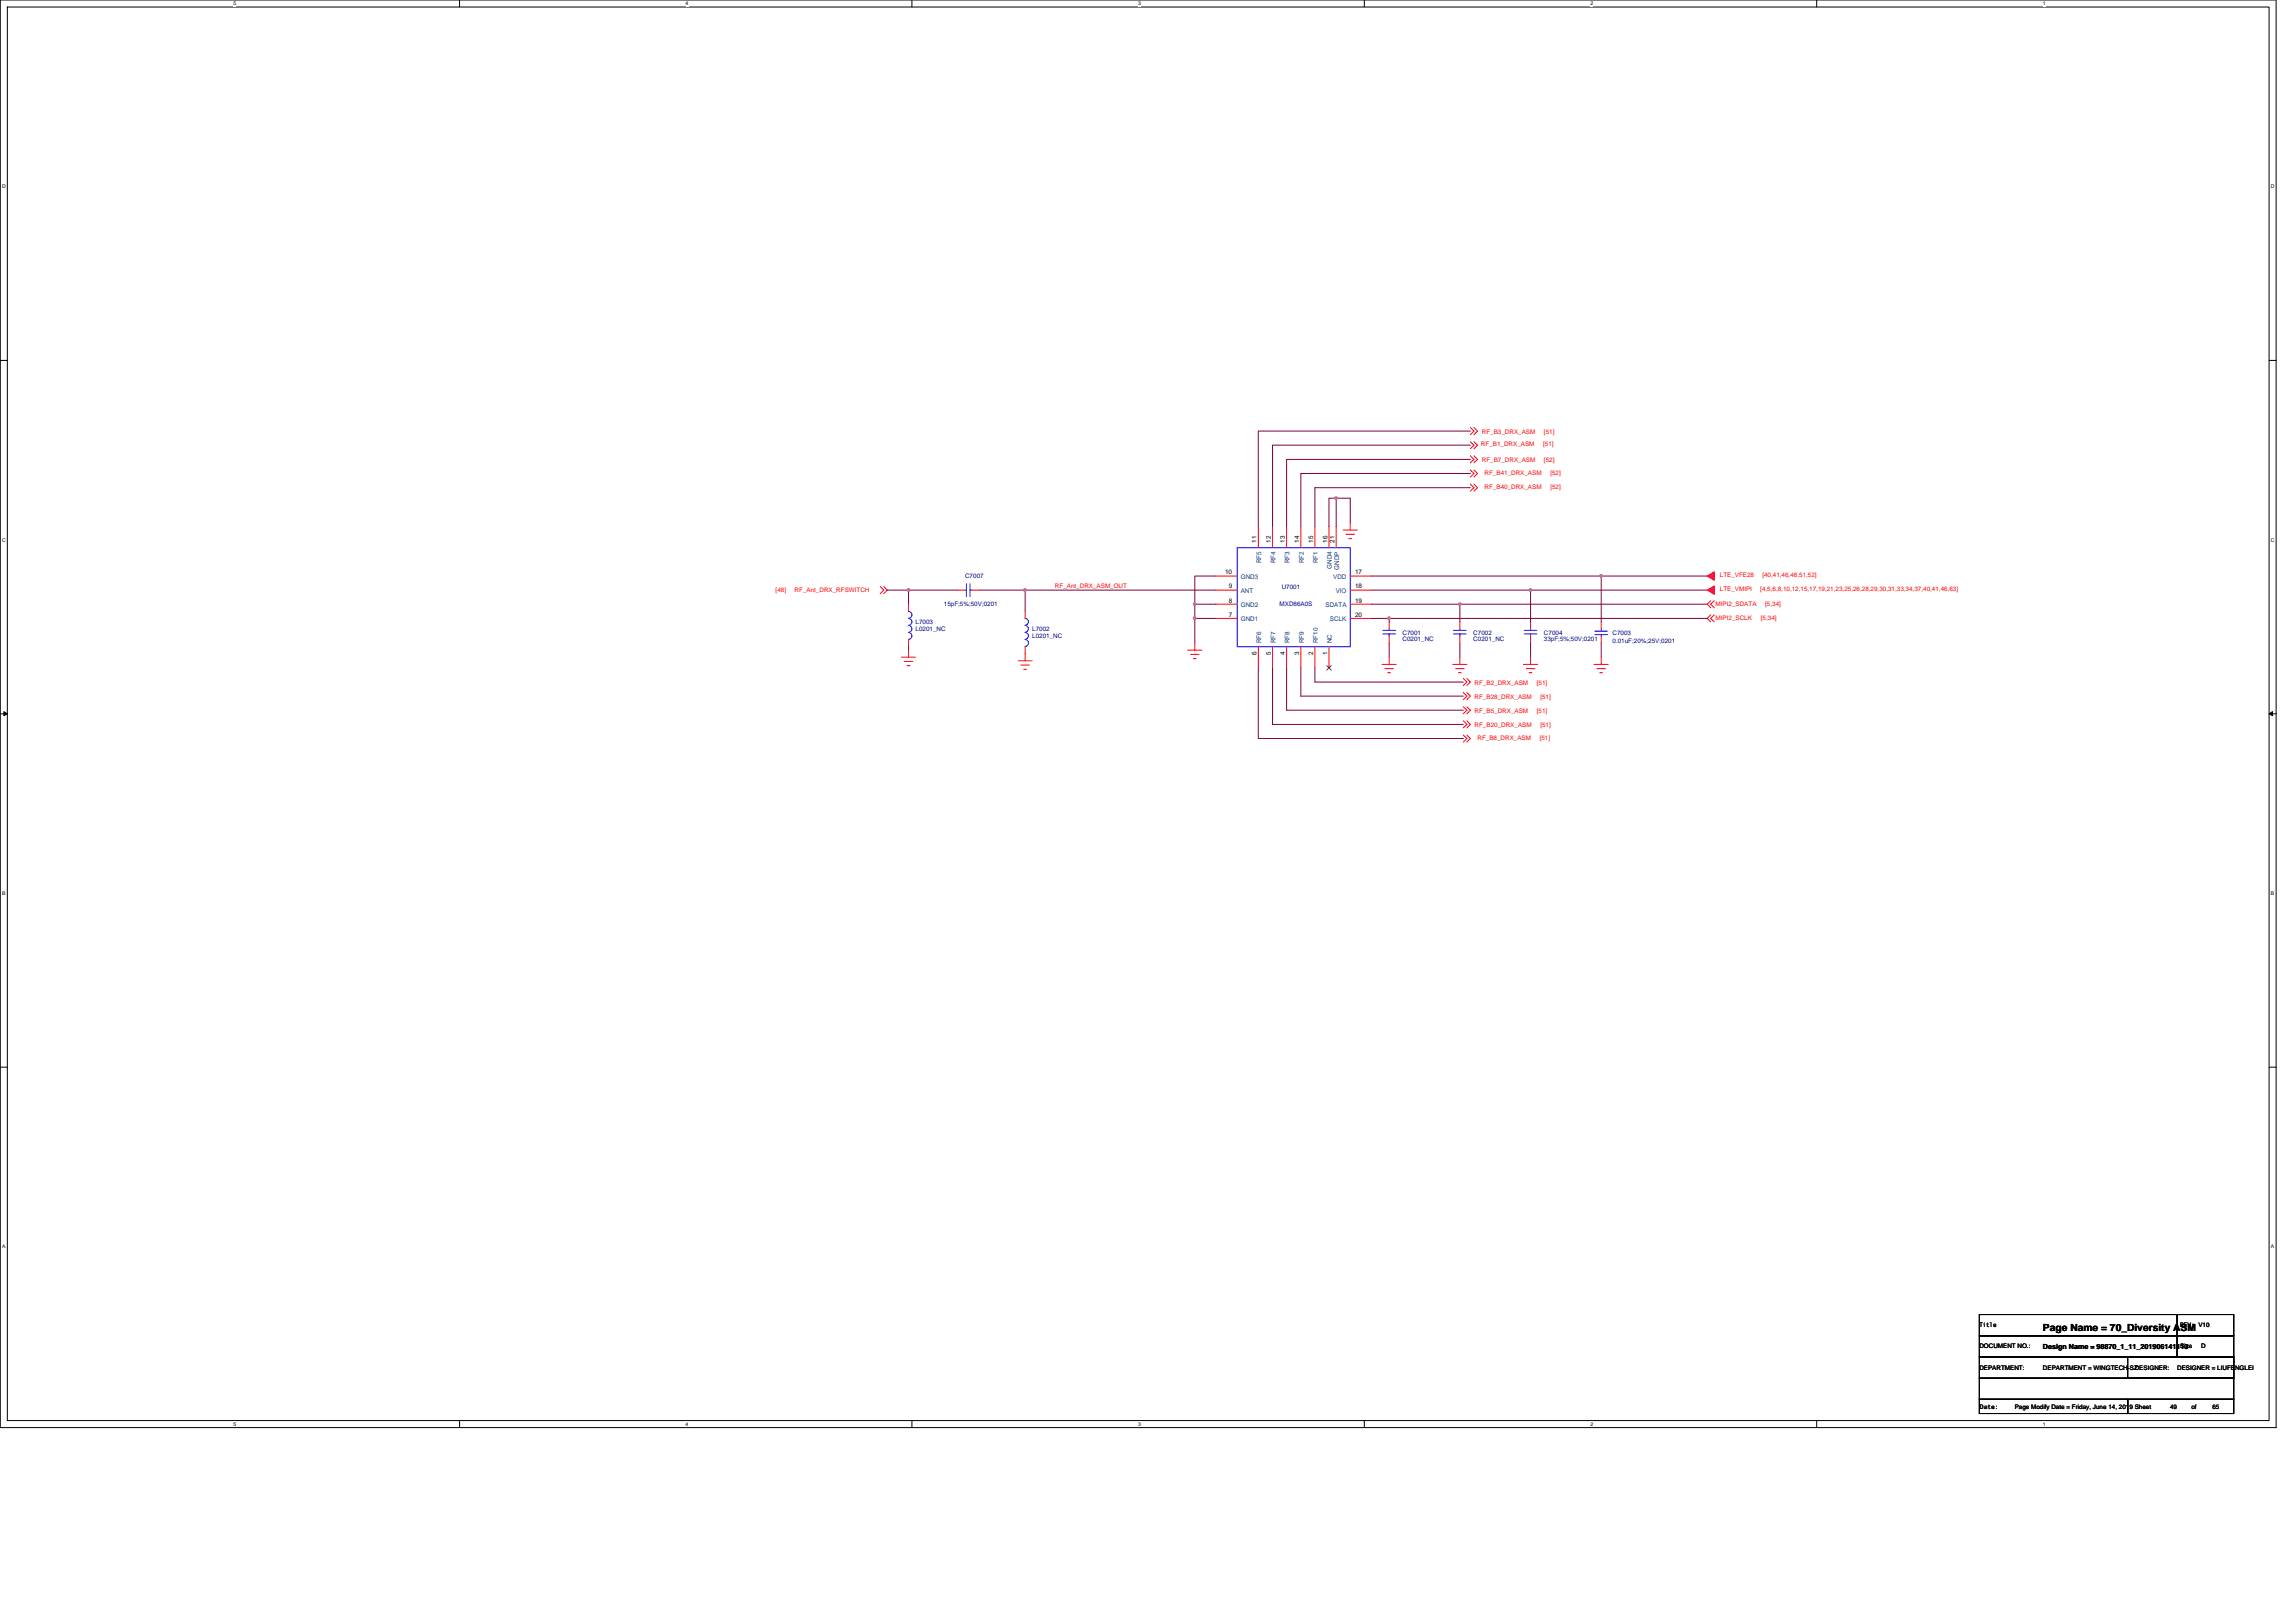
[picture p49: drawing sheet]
<svg xmlns="http://www.w3.org/2000/svg" width="297mm" height="210mm" viewBox="0 0 297 210" stroke-linecap="round" stroke-linejoin="round" font-family="sans-serif">
<defs><g id="words">
<text font-size="1.3" x="264.3" y="172.2">Page Name = 70_Diversity ASM</text>
<text font-size=".9" x="264.3" y="174.6">Design Name = 98870_1_11_201906141113</text>
<g font-size=".8" fill="#f00">
<text x="191.6" y="57.8">RF_B1_DRX_ASM</text>
<text x="191.7" y="59.8">RF_B7_DRX_ASM</text>
<text x="191.7" y="56.1">RF_B3_DRX_ASM</text>
<text x="199.6" y="57.8">[51]</text>
<text x="199.7" y="59.8">[52]</text>
<text x="199.7" y="56.1">[51]</text>
<text x="192.1" y="61.4">RF_B41_DRX_ASM</text>
<text x="192.1" y="63.3">RF_B40_DRX_ASM</text>
<text x="200.6" y="61.4">[52]</text>
<text x="200.6" y="63.3">[52]</text>
<text x="100.3" y="76.6">[48]</text>
<text x="102.8" y="76.6">RF_Ant_DRX_RFSWITCH</text>
<text x="136.5" y="76.1">RF_Ant_DRX_ASM_OUT</text>
<text x="222.5" y="76.4">LTE_VMIPI</text>
<text x="222.5" y="74.6">LTE_VFE28</text>
<text x="227.7" y="76.4">[4,5,6,8,10,12,15,17,19,21,23,25,26,28,29,30,31,33,34,37,40,41,46,63]</text>
<text x="228" y="74.6">[40,41,46,48,51,52]</text>
<text x="222" y="80.3">MIPI2_SCLK</text>
<text x="222" y="78.4">MIPI2_SDATA</text>
<text x="227.8" y="80.3">[5,34]</text>
<text x="228.4" y="78.4">[5,34]</text>
<text x="190.8" y="88.6">RF_B2_DRX_ASM</text>
<text x="198.8" y="88.6">[51]</text>
<text x="190.8" y="92.2">RF_B5_DRX_ASM</text>
<text x="190.8" y="94.1">RF_B20_DRX_ASM</text>
<text x="190.8" y="90.4">RF_B28_DRX_ASM</text>
<text x="191.2" y="95.7">RF_B8_DRX_ASM</text>
<text x="198.8" y="92.2">[51]</text>
<text x="199.2" y="95.7">[51]</text>
<text x="199.3" y="94.1">[51]</text>
<text x="199.3" y="90.4">[51]</text>
</g>
<g font-size=".8">
<text x="162.6" y="70.2" transform="rotate(-90 162.6 70.2)">11</text>
<text x="164.4" y="70.2" transform="rotate(-90 164.4 70.2)">12</text>
<text x="166.2" y="70.2" transform="rotate(-90 166.2 70.2)">13</text>
<text x="168.1" y="70.2" transform="rotate(-90 168.1 70.2)">14</text>
<text x="169.9" y="70.2" transform="rotate(-90 169.9 70.2)">15</text>
<text x="171.7" y="70.2" transform="rotate(-90 171.7 70.2)">16</text>
<text x="172.7" y="70.2" transform="rotate(-90 172.7 70.2)">21</text>
<text x="158.5" y="74.3">10</text>
<text x="159" y="78">8</text>
<text x="159" y="76.1">9</text>
<text x="175.3" y="74.3">17</text>
<text x="175.3" y="76.1">18</text>
<text x="175.3" y="78">19</text>
<text x="159" y="79.8">7</text>
<text x="175.3" y="79.8">20</text>
<text x="162.6" y="84.8" transform="rotate(-90 162.6 84.8)">6</text>
<text x="164.4" y="84.8" transform="rotate(-90 164.4 84.8)">5</text>
<text x="166.2" y="84.8" transform="rotate(-90 166.2 84.8)">4</text>
<text x="168.1" y="84.8" transform="rotate(-90 168.1 84.8)">3</text>
<text x="169.9" y="84.8" transform="rotate(-90 169.9 84.8)">2</text>
<text x="171.7" y="84.8" transform="rotate(-90 171.7 84.8)">1</text>
<text x="256.1" y="171.7">Title</text>
<text x="282" y="171.7">REV: V10</text>
<text x="256.1" y="174.5">DOCUMENT NO.:</text>
<text x="256.1" y="177.2">DEPARTMENT:</text>
<text x="264.3" y="177.2">DEPARTMENT = WINGTECH-SZ</text>
<text x="276.2" y="177.2">DESIGNER:</text>
<text x="281.7" y="177.2">DESIGNER = LIUFENGLEI</text>
<text x="282" y="174.5">Size</text>
<text x="284.8" y="174.5">D</text>
<text x="256.2" y="182.4">Date:</text>
<text x="260.6" y="182.3">Page Modify Date = Friday, June 14, 2019 Sheet</text>
<text x="280.8" y="182.3">49</text>
<text x="283.5" y="182.3">of</text>
<text x="286.2" y="182.3">65</text>
</g>
<g font-size=".8" fill="#000080">
<text x="124.9" y="74.8">C7007</text>
<text x="165.8" y="76.2">U7001</text>
<text x="118.4" y="80.7">L7003</text>
<text x="118.4" y="81.6">L0201_NC</text>
<text x="122.1" y="78.4">15pF;5%;50V;0201</text>
<text x="133.5" y="81.6">L7002</text>
<text x="133.5" y="82.6">L0201_NC</text>
<text x="165.5" y="78.4">MXD86A0S</text>
<text x="181.5" y="82.1">C7001</text>
<text x="181.5" y="82.9">C0201_NC</text>
<text x="190.6" y="82.1">C7002</text>
<text x="190.6" y="82.9">C0201_NC</text>
<text x="199.7" y="82.1">C7004</text>
<text x="199.7" y="82.9">33pF;5%;50V;0201</text>
<text x="208.6" y="82.1">C7003</text>
<text x="208.6" y="83.2">0.01uF;20%;25V;0201</text>
</g>
<g font-size=".8" fill="#004080">
<text x="160.5" y="76.7">ANT</text>
<text x="160.5" y="74.9">GND3</text>
<text x="163.2" y="72.9" transform="rotate(-90 163.2 72.9)">RF5</text>
<text x="165" y="72.9" transform="rotate(-90 165 72.9)">RF4</text>
<text x="166.8" y="72.9" transform="rotate(-90 166.8 72.9)">RF3</text>
<text x="168.7" y="72.9" transform="rotate(-90 168.7 72.9)">RF2</text>
<text x="170.5" y="72.9" transform="rotate(-90 170.5 72.9)">RF1</text>
<text x="172.3" y="73.6" transform="rotate(-90 172.3 73.6)">GND4</text>
<text x="172.5" y="74.9">VDD</text>
<text x="172.8" y="76.7">VIO</text>
<text x="173.2" y="73.7" transform="rotate(-90 173.2 73.7)">GNDP</text>
<text x="160.5" y="80.4">GND1</text>
<text x="160.5" y="78.5">GND2</text>
<text x="163.2" y="83.2" transform="rotate(-90 163.2 83.2)">RF6</text>
<text x="165" y="83.2" transform="rotate(-90 165 83.2)">RF7</text>
<text x="166.8" y="83.2" transform="rotate(-90 166.8 83.2)">RF8</text>
<text x="168.7" y="83.2" transform="rotate(-90 168.7 83.2)">RF9</text>
<text x="170.5" y="83.2" transform="rotate(-90 170.5 83.2)">RF10</text>
<text x="171.5" y="78.5">SDATA</text>
<text x="172.1" y="80.4">SCLK</text>
<text x="172.3" y="83.2" transform="rotate(-90 172.3 83.2)">NC</text>
</g>
<g font-size=".7">
<text x="30.2" y=".7">5</text>
<text x="88.7" y=".7">4</text>
<text x="147.2" y=".7">3</text>
<text x="205.8" y=".7">2</text>
<text x="264.3" y=".7">1</text>
<text x=".3" y="24.4">D</text>
<text x="293.8" y="24.4">D</text>
<text x=".3" y="70.1">C</text>
<text x="293.8" y="70.1">C</text>
<text x=".3" y="115.8">B</text>
<text x="293.8" y="115.8">B</text>
<text x=".3" y="161.5">A</text>
<text x="293.8" y="161.5">A</text>
<text x="30.2" y="184.5">5</text>
<text x="88.7" y="184.5">4</text>
<text x="147.2" y="184.5">3</text>
<text x="205.8" y="184.5">2</text>
<text x="264.3" y="184.5">1</text>
</g>
</g></defs>
<path d="M0 0h294.5v184.7h-294.5zM.9 .9h292.7v182.9h-292.7z" fill="none" stroke="#000" stroke-width=".13"/>
<g fill="#fff">
<path d="M30.2 .1h.4v.7h-.4z"/>
<path d="M30.2 183.9h.4v.7h-.4z"/>
</g>
<path d="M59.5 0v.9M59.5 183.8v.9" fill="none" stroke="#000" stroke-width=".13"/>
<g fill="#fff">
<path d="M88.7 .1h.4v.7h-.4z"/>
<path d="M88.7 183.9h.4v.7h-.4z"/>
</g>
<path d="M118 0v.9M118 183.8v.9" fill="none" stroke="#000" stroke-width=".13"/>
<g fill="#fff">
<path d="M147.2 .1h.4v.7h-.4z"/>
<path d="M147.2 183.9h.4v.7h-.4z"/>
</g>
<path d="M176.5 0v.9M176.5 183.8v.9" fill="none" stroke="#000" stroke-width=".13"/>
<g fill="#fff">
<path d="M205.8 .1h.3v.7h-.3z"/>
<path d="M205.8 183.9h.3v.7h-.3z"/>
</g>
<path d="M235 0v.9M235 183.8v.9" fill="none" stroke="#000" stroke-width=".13"/>
<g fill="#fff">
<path d="M264.3 .1h.3v.7h-.3z"/>
<path d="M264.3 183.9h.3v.7h-.3z"/>
<path d="M.3 23.8h.4v.7h-.4z"/>
<path d="M293.8 23.8h.5v.7h-.5z"/>
<path d="M.3 69.5h.4v.7h-.4z"/>
<path d="M293.8 69.5h.5v.7h-.5z"/>
</g>
<path d="M0 46.6h.9M293.6 46.6h.9" fill="none" stroke="#000" stroke-width=".13"/>
<g fill="#fff">
<path d="M.3 115.2h.4v.8h-.4z"/>
<path d="M293.8 115.2h.4v.8h-.4z"/>
</g>
<path d="M0 92.4h.9M293.6 92.4h.9" fill="none" stroke="#000" stroke-width=".13"/>
<path d="M.5 92.1l.4 .3-.4 .2zM293.6 92.4l.4-.3v.5z" fill="#000" stroke="#000" stroke-width=".13"/>
<g fill="#fff">
<path d="M.3 160.9h.4v.8h-.4z"/>
<path d="M293.8 160.9h.4v.8h-.4z"/>
</g>
<path d="M0 138.1h.9M293.6 138.1h.9M256.1 170.1h25.6v2.7h-25.6zM256.1 172.8h25.6v2.8h-25.6zM256.1 178.3h32.9v2.7h-32.9zM256.1 175.6h32.9v2.7h-32.9zM275.3 175.6h13.7v2.7h-13.7zM281.7 170.1h7.3v2.7h-7.3zM281.7 172.8h7.3v2.8h-7.3zM256.1 181h19.2v1.9h-19.2zM275.3 181h13.7v1.9h-13.7z" fill="none" stroke="#000" stroke-width=".13"/>
<g fill="none" stroke="#f00" stroke-width=".13">
<path d="M190.2 59l.5 .4-.5 .5M190.2 57.1l.5 .5-.5 .5M190.2 55.3l.5 .5-.5 .4M190.7 59l.5 .4-.5 .5M190.7 57.1l.5 .5-.5 .5M190.7 55.3l.5 .5-.5 .4M113.9 75.9l.4 .4-.4 .5M114.3 75.9l.5 .4-.5 .5M117.5 78.2v.9M123.9 76.3h1M125.8 76.3h.9M132.6 79.1v.9"/>
<path d="M157.3 78.2h2.8M157.3 76.3h2.8M157.3 74.5h2.8M162.8 68.1v2.8M164.6 68.1v2.8M166.5 68.1v2.8M168.3 68.1v2.8M170.1 68.1v2.8M171.9 68.1v2.8M172.9 68.1v2.8M173.8 68.6h1.8M174.1 69.1h1.1"/>
<path d="M174.5 69.7h.4M174.7 67.7v.9M174.7 74.5h2.7M174.7 76.3h2.7M174.7 78.2h2.7M190.2 60.8l.5 .5-.5 .4M190.2 62.6l.5 .5-.5 .4M190.7 60.8l.5 .5-.5 .4M190.7 62.6l.5 .5-.5 .4M221.3 79.5l-.4 .5 .4 .5M221.3 77.7l-.4 .5 .4 .4M221.8 79.5l-.5 .5 .5 .5"/>
<path d="M221.8 77.7l-.5 .5 .5 .4M116.6 85h1.8M117 85.6h1.1M117.3 86.1h.4M117.5 84.1v.9M117.5 82.7v1M131.7 85.5h1.8M132.1 86h1.1M132.4 86.6h.4M132.6 83.7v1.8M153.6 84.1h1.9M154 84.7h1.1"/>
<path d="M154.4 85.2h.3M154.6 83.2v.9M157.3 80h2.8M162.8 83.7v2.7M164.6 83.7v2.7M166.5 83.7v2.7M168.3 83.7v2.7M170.1 83.7v2.7M171.9 83.7v2.7M174.7 80h2.7M178.8 86h1.8M179.2 86.5h1.1"/>
<path d="M179.5 87h.4M179.7 85v1M179.7 80.5v.9M179.7 82.3v.9M187.9 86h1.9M188.3 86.5h1.1M188.7 87h.3M188.9 80.5v.9M188.9 82.3v.9M188.9 85v1M189.3 91.4l.5 .5-.5 .5M189.3 93.3l.5 .4-.5 .5"/>
<path d="M189.3 89.6l.5 .5-.5 .4M189.3 87.8l.5 .4-.5 .5M189.3 95.1l.5 .4-.5 .5M189.8 91.4l.4 .5-.4 .5M189.8 93.3l.4 .4-.4 .5M189.8 89.6l.4 .5-.4 .4M189.8 87.8l.4 .4-.4 .5M189.8 95.1l.4 .4-.4 .5M197.1 86h1.8M197.5 86.5h1.1M197.8 87h.4M198 85v1"/>
<path d="M198 80.5v.9M198 82.3v.9M206.2 86h1.9M206.6 86.5h1.1M207 87h.3M207.2 85v1M207.2 82.3v.9M207.2 80.5v.9"/>
</g>
<g fill="#f00" stroke="#f00" stroke-width=".13">
<path d="M220.9 76.3l.9-.5v1.1z"/>
<path d="M220.9 74.5l.9-.5v1.1z"/>
</g>
<g fill="none" stroke="#00f" stroke-width=".13">
<path d="M117.5 79.1a.44 .44 0 0 1 .5 .4 .44 .44 0 0 1-.5 .5M124.9 76.3h.1M125 75.5v1.7M125.5 76.3h.3M125.5 75.5v1.7M160.1 70.9h14.6v12.8h-14.6zM117.5 80a.44 .44 0 0 1 .5 .5 .44 .44 0 0 1-.5 .4M117.5 80.9a.44 .44 0 0 1 .5 .5 .44 .44 0 0 1-.5 .4M117.5 81.8a.44 .44 0 0 1 .5 .5 .44 .44 0 0 1-.5 .4M132.6 80a.44 .44 0 0 1 .5 .5 .44 .44 0 0 1-.5 .4M132.6 80.9a.44 .44 0 0 1 .5 .5 .44 .44 0 0 1-.5 .4M132.6 81.8a.44 .44 0 0 1 .5 .5 .44 .44 0 0 1-.5 .4 .47 .47 0 0 1 .5 .5 .47 .47 0 0 1-.5 .5"/>
<path d="M178.9 82h1.6M178.9 81.6h1.6M179.7 81.4v.2M179.7 82v.3M188 82h1.7M188 81.6h1.7M188.9 81.4v.2M188.9 82v.3M197.2 82h1.6M197.2 81.6h1.6M198 81.4v.2M198 82v.3"/>
<path d="M206.3 81.7h1.7M206.3 82.1h1.7M207.2 82.1v.2M207.2 81.4v.3"/>
</g>
<path d="M171.7 86.1l.5 .6M172.2 86.1l-.6 .6" fill="none" stroke="#804000" stroke-width=".13"/>
<g fill="none" stroke="#800040" stroke-width=".13">
<path d="M190.2 59.4h-23.7v8.7M190.2 57.6h-25.6v10.5M190.2 55.8h-27.4v12.3M114.8 76.3h2.7M117.5 76.3h6.4M117.5 76.3v1.9M126.7 76.3h5.9M157.3 76.3h-24.7v2.8M157.3 74.5h-2.7v3.7M157.3 78.2h-2.7v1.8M172.9 64.5h-1v3.6M172.9 64.5v3.6"/>
<path d="M172.9 64.5h1.8v3.2M177.4 74.5h29.8M177.4 76.3h20.6M177.4 78.2h11.5M188.9 78.2v2.3M188.9 78.2h32M190.2 61.3h-21.9v6.8M190.2 63.1h-20.1v5M198 76.3h22.9M198 76.3v4.2M220.9 74.5h-13.7v6M117.5 83.7v.4"/>
<path d="M157.3 80h-2.7v3.2M162.8 86.4v9.1h26.5M164.6 86.4v7.3h24.7M166.5 86.4v5.5h22.8M168.3 86.4v3.7h21M170.1 86.4v1.8h19.2M177.4 80h2.3M179.7 80v.5M179.7 83.2v1.8M179.7 80h41.2M188.9 83.2v1.8M198 83.2v1.8"/>
<path d="M207.2 83.2v1.8"/>
</g>
<g fill="#f0f" stroke="#f0f" stroke-width=".13">
<path d="M132.5 76.2h.2v.3h-.2z" fill-rule="evenodd"/>
<path d="M117.4 76.2h.2v.3h-.2z" fill-rule="evenodd"/>
<path d="M197.9 76.2h.2v.3h-.2z" fill-rule="evenodd"/>
<path d="M132.5 76.2h.2v.3h-.2z" fill-rule="evenodd"/>
<path d="M117.4 76.2h.2v.3h-.2z" fill-rule="evenodd"/>
<path d="M197.9 76.2h.2v.3h-.2z" fill-rule="evenodd"/>
<circle cx="207.1" cy="74.5" r=".17"/>
<circle cx="188.8" cy="78.2" r=".17"/>
<circle cx="179.7" cy="80" r=".17"/>
<circle cx="172.8" cy="64.5" r=".17"/>
<circle cx="154.6" cy="78.2" r=".17"/>
<circle cx="154.6" cy="80" r=".17"/>
</g>
<use href="#words"/>
</svg>
